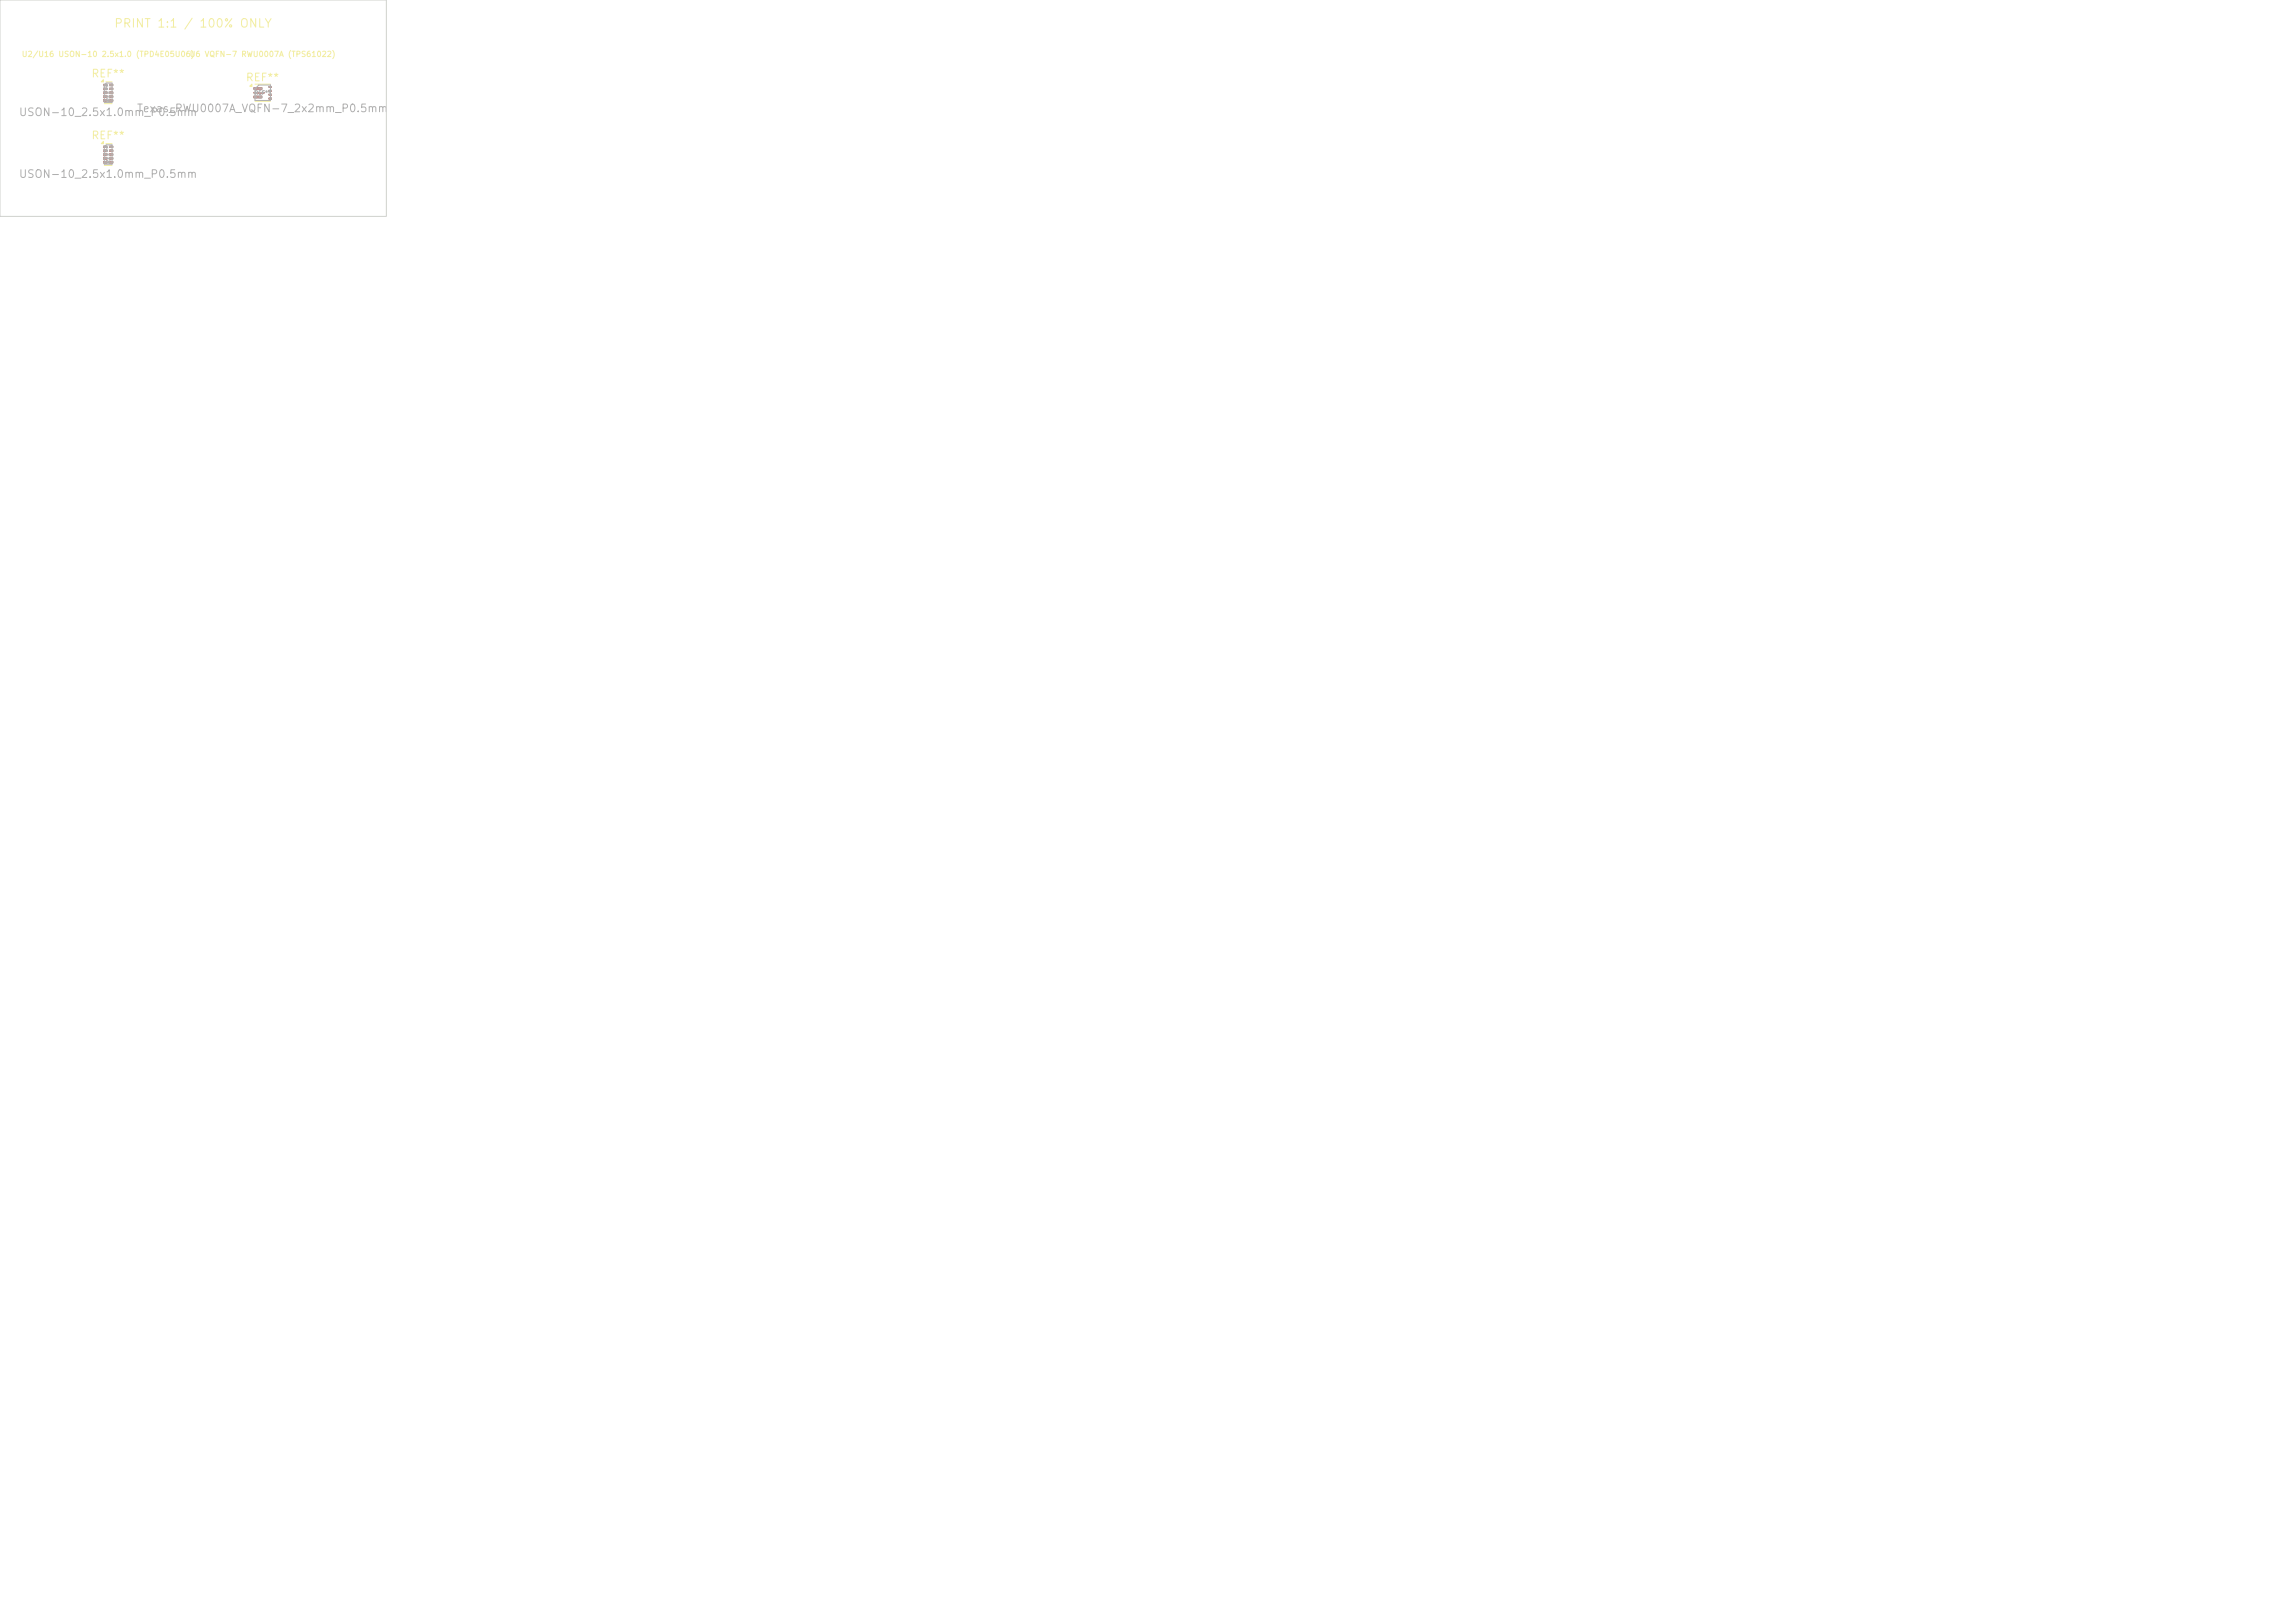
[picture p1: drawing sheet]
<svg xmlns="http://www.w3.org/2000/svg" width="297mm" height="210mm" viewBox="0 0 297 210" stroke-linecap="round" stroke-linejoin="round" font-family="sans-serif">
<defs><g id="words">
<text font-size="1.1" fill="#f2eda1" x="14.7" y="3.8">PRINT 1:1 / 100% ONLY</text>
<g font-size="1" fill="#f2eda1">
<text x="11.8" y="10.3">REF**</text>
<text x="31.7" y="10.8">REF**</text>
<text x="11.8" y="18.3">REF**</text>
</g>
<g font-size="1" fill="#afafaf">
<text x="2.4" y="15.3">USON-10_2.5x1.0mm_P0.5mm</text>
<text x="17.6" y="14.8">Texas_RWU0007A_VQFN-7_2x2mm_P0.5mm</text>
<text x="2.4" y="23.3">USON-10_2.5x1.0mm_P0.5mm</text>
</g>
<g font-size=".7" fill="#f2eda1">
<text x="2.8" y="7.5">U2/U16 USON-10 2.5x1.0 (TPD4E05U06)</text>
<text x="24.5" y="7.5">U6 VQFN-7 RWU0007A (TPS61022)</text>
</g>
<g font-size=".5" fill="#afafaf">
<text x="14.4" y="13.3" transform="rotate(-90 14.4 13.3)">REF**</text>
<text x="32.9" y="12.4">REF**</text>
<text x="14.4" y="21.3" transform="rotate(-90 14.4 21.3)">REF**</text>
</g>
</g></defs>
<g fill="#c83434">
<path d="M13.4 10.9h.4l.1 .2h-.5z"/>
<path d="M13.4 11.4h.4l.1 .2h-.5z"/>
<path d="M13.4 11.9h.4l.1 .2h-.5z"/>
<path d="M13.4 12.4h.4l.1 .2h-.5z"/>
<path d="M13.4 12.9h.4l.1 .2h-.5z"/>
<path d="M14.1 12.9h.5l.1 .2h-.5z"/>
<path d="M14.1 12.4h.5l.1 .2h-.5z"/>
<path d="M14.1 11.9h.5l.1 .2h-.5z"/>
<path d="M14.1 11.4h.5l.1 .2h-.5z"/>
<path d="M14.1 10.9h.5l.1 .2h-.5z"/>
<path d="M13.4 18.9h.4l.1 .2h-.5z"/>
<path d="M13.4 19.4h.4l.1 .2h-.5z"/>
<path d="M13.4 19.9h.4l.1 .2h-.5z"/>
<path d="M13.4 20.4h.4l.1 .2h-.5z"/>
<path d="M13.4 20.9h.4l.1 .2h-.5z"/>
<path d="M14.1 20.9h.5l.1 .2h-.5z"/>
<path d="M14.1 20.4h.5l.1 .2h-.5z"/>
<path d="M14.1 19.9h.5l.1 .2h-.5z"/>
<path d="M14.1 19.4h.5l.1 .2h-.5z"/>
<path d="M14.1 18.9h.5l.1 .2h-.5z"/>
<path d="M32.8 11.3h1.1v.3h-1z"/>
<path d="M32.8 11.9h1.4v.2h-1.3z"/>
<path d="M32.8 12.4h1.1v.3h-1z"/>
<path d="M34.8 12.6h.4v.2l-.4 .1z"/>
<path d="M34.8 12.1h.4v.2l-.4 .1z"/>
<path d="M34.8 11.6h.4v.2l-.4 .1z"/>
<path d="M34.8 11.1h.4v.2l-.4 .1z"/>
</g>
<g fill="#bbaaa4">
<path d="M13.4 10.9h.4l.1 .2h-.5z"/>
<path d="M13.4 11.4h.4l.1 .2h-.5z"/>
<path d="M13.4 11.9h.4l.1 .2h-.5z"/>
<path d="M13.4 12.4h.4l.1 .2h-.5z"/>
<path d="M13.4 12.9h.4l.1 .2h-.5z"/>
<path d="M14.1 12.9h.5l.1 .2h-.5z"/>
<path d="M14.1 12.4h.5l.1 .2h-.5z"/>
<path d="M14.1 11.9h.5l.1 .2h-.5z"/>
<path d="M14.1 11.4h.5l.1 .2h-.5z"/>
<path d="M14.1 10.9h.5l.1 .2h-.5z"/>
<path d="M13.4 18.9h.4l.1 .2h-.5z"/>
<path d="M13.4 19.4h.4l.1 .2h-.5z"/>
<path d="M13.4 19.9h.4l.1 .2h-.5z"/>
<path d="M13.4 20.4h.4l.1 .2h-.5z"/>
<path d="M13.4 20.9h.4l.1 .2h-.5z"/>
<path d="M14.1 20.9h.5l.1 .2h-.5z"/>
<path d="M14.1 20.4h.5l.1 .2h-.5z"/>
<path d="M14.1 19.9h.5l.1 .2h-.5z"/>
<path d="M14.1 19.4h.5l.1 .2h-.5z"/>
<path d="M14.1 18.9h.5l.1 .2h-.5z"/>
<path d="M32.8 11.3h.4l.1 .3h-.4z"/>
<path d="M32.8 12.4h.4l.1 .3h-.4z"/>
<path d="M32.8 11.9h.6v.2h-.6z"/>
<path d="M33.5 11.3h.4v.3h-.4z"/>
<path d="M33.5 12.4h.4v.3h-.4z"/>
<path d="M33.6 11.9h.6v.2h-.5z"/>
<path d="M34.8 12.6h.4v.2l-.4 .1z"/>
<path d="M34.8 12.1h.4v.2l-.4 .1z"/>
<path d="M34.8 11.6h.4v.2l-.4 .1z"/>
<path d="M34.8 11.1h.4v.2l-.4 .1z"/>
</g>
<path d="M13.1 10.6l.3-.3v.3zM13.5 13.4h1M13.7 10.6h.8" fill="none" stroke="#f2eda1" stroke-width=".13"/>
<path d="M13.1 10.6l.3-.3v.3z" fill="#f2eda1"/>
<path d="M13.1 18.6l.3-.3v.3zM13.7 18.6h.8M13.5 21.4h1" fill="none" stroke="#f2eda1" stroke-width=".13"/>
<path d="M13.1 18.6l.3-.3v.3z" fill="#f2eda1"/>
<path d="M32.6 10.9v.3h-.3zM33 10.9h2M33 13.1h2" fill="none" stroke="#f2eda1" stroke-width=".13"/>
<path d="M32.6 10.9v.3h-.3z" fill="#f2eda1"/>
<path d="M13.5 19l.2-.2h.8v2.5h-1zM13.7 10.8h.8v2.5h-1v-2.3zM33.5 11h1.5v2h-2v-1.5z" fill="none" stroke="#afafaf" stroke-width=".13"/>
<path d="M0 0h50v28h-50z" fill="none" stroke="#d0d2cd" stroke-width=".13"/>
<use href="#words"/>
</svg>
